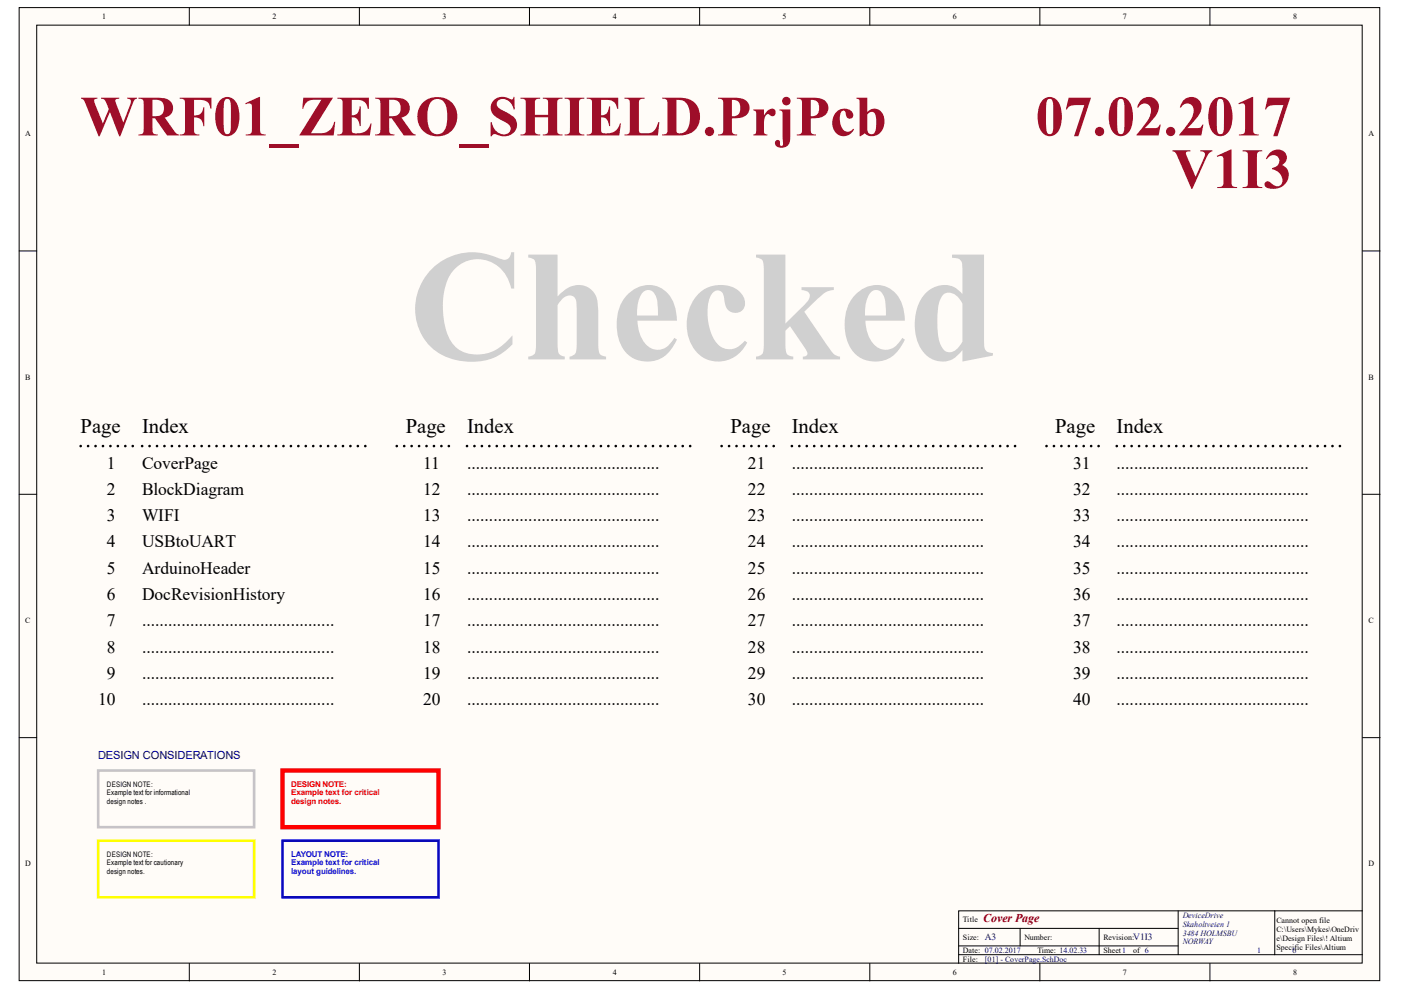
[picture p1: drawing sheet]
<svg xmlns="http://www.w3.org/2000/svg" width="297mm" height="210mm" viewBox="0 0 297 210" stroke-linecap="round" stroke-linejoin="round" font-family="sans-serif">
<defs><g id="words">
<text font-size="33.5" fill="#d0d0d0" x="86.7" y="76.2">Checked</text>
<g font-size="12.1" fill="#9e0e29">
<text x="17.1" y="28.7">WRF01_ZERO_SHIELD.PrjPcb</text>
<text x="219.6" y="28.7">07.02.2017</text>
<text x="248.5" y="39.9">V1I3</text>
</g>
<g font-size="4.4">
<text x="17.1" y="91.7">Page</text>
<text x="30.1" y="91.7">Index</text>
<text x="86" y="91.7">Page</text>
<text x="99" y="91.7">Index</text>
<text x="154.9" y="91.7">Page</text>
<text x="167.9" y="91.7">Index</text>
<text x="223.7" y="91.7">Page</text>
<text x="236.7" y="91.7">Index</text>
</g>
<g font-size="3.7">
<text x="22.7" y="99.3">1</text>
<text x="30.1" y="99.3">CoverPage</text>
<text x="89.7" y="99.3">11</text>
<text x="99" y="99.3">............................................</text>
<text x="158.6" y="99.3">21</text>
<text x="167.9" y="99.3">............................................</text>
<text x="227.5" y="99.3">31</text>
<text x="236.7" y="99.3">............................................</text>
<text x="22.7" y="104.9">2</text>
<text x="30.1" y="104.9">BlockDiagram</text>
<text x="89.7" y="104.9">12</text>
<text x="99" y="104.9">............................................</text>
<text x="158.6" y="104.9">22</text>
<text x="167.9" y="104.9">............................................</text>
<text x="227.5" y="104.9">32</text>
<text x="236.7" y="104.9">............................................</text>
<text x="22.7" y="110.5">3</text>
<text x="30.1" y="110.5">WIFI</text>
<text x="89.7" y="110.5">13</text>
<text x="99" y="110.5">............................................</text>
<text x="158.6" y="110.5">23</text>
<text x="167.9" y="110.5">............................................</text>
<text x="227.5" y="110.5">33</text>
<text x="236.7" y="110.5">............................................</text>
<text x="22.7" y="116.1">4</text>
<text x="30.1" y="116.1">USBtoUART</text>
<text x="89.7" y="116.1">14</text>
<text x="99" y="116.1">............................................</text>
<text x="158.6" y="116.1">24</text>
<text x="167.9" y="116.1">............................................</text>
<text x="227.5" y="116.1">34</text>
<text x="236.7" y="116.1">............................................</text>
<text x="22.7" y="121.6">5</text>
<text x="30.1" y="121.6">ArduinoHeader</text>
<text x="89.7" y="121.6">15</text>
<text x="99" y="121.6">............................................</text>
<text x="158.6" y="121.6">25</text>
<text x="167.9" y="121.6">............................................</text>
<text x="227.5" y="121.6">35</text>
<text x="236.7" y="121.6">............................................</text>
<text x="22.7" y="127.2">6</text>
<text x="30.1" y="127.2">DocRevisionHistory</text>
<text x="89.7" y="127.2">16</text>
<text x="99" y="127.2">............................................</text>
<text x="158.6" y="127.2">26</text>
<text x="167.9" y="127.2">............................................</text>
<text x="227.5" y="127.2">36</text>
<text x="236.7" y="127.2">............................................</text>
<text x="22.7" y="132.8">7</text>
<text x="30.1" y="132.8">............................................</text>
<text x="89.7" y="132.8">17</text>
<text x="99" y="132.8">............................................</text>
<text x="158.6" y="132.8">27</text>
<text x="167.9" y="132.8">............................................</text>
<text x="227.5" y="132.8">37</text>
<text x="236.7" y="132.8">............................................</text>
<text x="22.7" y="138.4">8</text>
<text x="22.7" y="144">9</text>
<text x="30.1" y="138.4">............................................</text>
<text x="30.1" y="144">............................................</text>
<text x="89.7" y="138.4">18</text>
<text x="89.7" y="144">19</text>
<text x="99" y="138.4">............................................</text>
<text x="99" y="144">............................................</text>
<text x="158.6" y="138.4">28</text>
<text x="158.6" y="144">29</text>
<text x="167.9" y="138.4">............................................</text>
<text x="167.9" y="144">............................................</text>
<text x="227.5" y="138.4">38</text>
<text x="227.5" y="144">39</text>
<text x="236.7" y="138.4">............................................</text>
<text x="236.7" y="144">............................................</text>
<text x="20.8" y="149.5">10</text>
<text x="30.1" y="149.5">............................................</text>
<text x="89.7" y="149.5">20</text>
<text x="99" y="149.5">............................................</text>
<text x="158.6" y="149.5">30</text>
<text x="167.9" y="149.5">............................................</text>
<text x="227.5" y="149.5">40</text>
<text x="236.7" y="149.5">............................................</text>
</g>
<text font-size="2.5" fill="#800000" x="208.5" y="195.6">Cover Page</text>
<text font-size="2.4" fill="#000080" x="20.8" y="161">DESIGN CONSIDERATIONS</text>
<g font-size="2" fill="#000080">
<text x="208.8" y="199.4">A3</text>
<text x="240.3" y="199.4">V1I3</text>
</g>
<g font-size="1.7">
<text x="21.7" y="4">1</text>
<text x="57.8" y="4">2</text>
<text x="93.8" y="4">3</text>
<text x="129.9" y="4">4</text>
<text x="165.9" y="4">5</text>
<text x="202" y="4">6</text>
<text x="238.1" y="4">7</text>
<text x="274.2" y="4">8</text>
<text x="5.3" y="28.9">A</text>
<text x="290.2" y="28.9">A</text>
<text x="5.3" y="80.5">B</text>
<text x="290.2" y="80.5">B</text>
<text x="5.3" y="132.1">C</text>
<text x="290.2" y="132.1">C</text>
<text x="5.3" y="183.7">D</text>
<text x="290.2" y="183.7">D</text>
<text x="204.2" y="195.6">Title</text>
<text x="270.6" y="195.7">Cannot open file</text>
<text x="270.6" y="197.6">C:\Users\Mykes\OneDriv</text>
<text x="204.2" y="199.3">Size:</text>
<text x="204.2" y="202.1">Date: 07.02.2017</text>
<text x="204.2" y="203.9">File:</text>
<text x="217.2" y="199.3">Number:</text>
<text x="220" y="202.1">Time: 14.02.33</text>
<text x="233.9" y="199.3">Revision:</text>
<text x="233.9" y="202.1">Sheet1</text>
<text x="240.3" y="202.1">of 6</text>
<text x="270.6" y="199.5">e\Design Files\! Altium</text>
<text x="270.6" y="201.3">Specific Files\Altium</text>
<text x="270.6" y="203.2">Templates\DeviceDriveLo</text>
<text x="21.7" y="206.7">1</text>
<text x="57.8" y="206.7">2</text>
<text x="93.8" y="206.7">3</text>
<text x="129.9" y="206.7">4</text>
<text x="165.9" y="206.7">5</text>
<text x="202" y="206.7">6</text>
<text x="238.1" y="206.7">7</text>
<text x="270.6" y="205">go.jpg</text>
<text x="274.2" y="206.7">8</text>
</g>
<g font-size="1.7" fill="#f00">
<text x="61.7" y="166.8">DESIGN NOTE:</text>
<text x="61.7" y="168.6">Example text for critical</text>
<text x="61.7" y="170.5">design notes.</text>
</g>
<g font-size="1.7" fill="#00f">
<text x="61.7" y="181.6">LAYOUT NOTE:</text>
<text x="61.7" y="183.5">Example text for critical</text>
<text x="61.7" y="185.4">layout guidelines.</text>
</g>
<g font-size="1.7" fill="#000080">
<text x="250.8" y="194.6">DeviceDrive</text>
<text x="250.8" y="196.5">Skaholtveien 1</text>
<text x="208.8" y="203.9">[01] - CoverPage.SchDoc</text>
<text x="250.8" y="198.4">3484 HOLMSBU</text>
<text x="250.8" y="200.2">NORWAY</text>
<text x="266.6" y="202.1">1</text>
<text x="274" y="202.1">6</text>
</g>
<g font-size="1.6">
<text x="22.7" y="166.8">DESIGN NOTE:</text>
<text x="22.7" y="168.6">Example text for informational</text>
<text x="22.7" y="170.5">design notes .</text>
<text x="22.7" y="181.6">DESIGN NOTE:</text>
<text x="22.7" y="183.5">Example text for cautionary</text>
<text x="22.7" y="185.4">design notes.</text>
</g>
</g></defs>
<g fill="#fffcf8" stroke="#000" stroke-width=".21">
<path d="M4.1 1.6h288.4v206.3h-288.4z"/>
<path d="M7.8 5.3h281v198.9h-281z"/>
</g>
<g fill="none" stroke="#000" stroke-width=".21">
<path d="M40.1 1.6v3.7M76.2 1.6v3.7M112.3 1.6v3.7M148.3 1.6v3.7M184.4 1.6v3.7M220.5 1.6v3.7M256.5 1.6v3.7M4.1 53.2h3.7M288.9 53.2h3.7M4.1 104.8h3.7M288.9 104.8h3.7M4.1 156.4h3.7"/>
<path d="M288.9 156.4h3.7M203.3 196.8h46.5M216.3 196.8v3.8M233 196.8v5.6M249.8 193.1v9.3M270.3 193.1h-67v11.2M288.9 193.1h-18.6v9.3M40.1 204.3v3.7M76.2 204.3v3.7M112.3 204.3v3.7M148.3 204.3v3.7M184.4 204.3v3.7"/>
<path d="M203.3 202.4h85.6M203.3 200.6h46.5M220.5 204.3v3.7M256.5 204.3v3.7"/>
</g>
<path d="M17.1 94.6h11.2M30.1 94.6h48.4M84.1 94.6h11.2M99 94.6h48.4M153 94.6h11.2M167.9 94.6h48.4M221.9 94.6h11.1M236.8 94.6h48.4" fill="none" stroke="#000" stroke-width=".56" stroke-dasharray="0 1.6"/>
<path d="M20.8 163.4h33.1v12h-33.1z" fill="none" stroke="#c6c3c6" stroke-width=".56"/>
<path d="M20.8 178.2h33.1v12.1h-33.1z" fill="none" stroke="#ff0" stroke-width=".56"/>
<path d="M59.9 163.4h33.1v12h-33.1z" fill="none" stroke="#f00" stroke-width=".93"/>
<path d="M59.9 178.2h33.1v12.1h-33.1z" fill="none" stroke="#00f" stroke-width=".56"/>
<use href="#words"/>
</svg>
